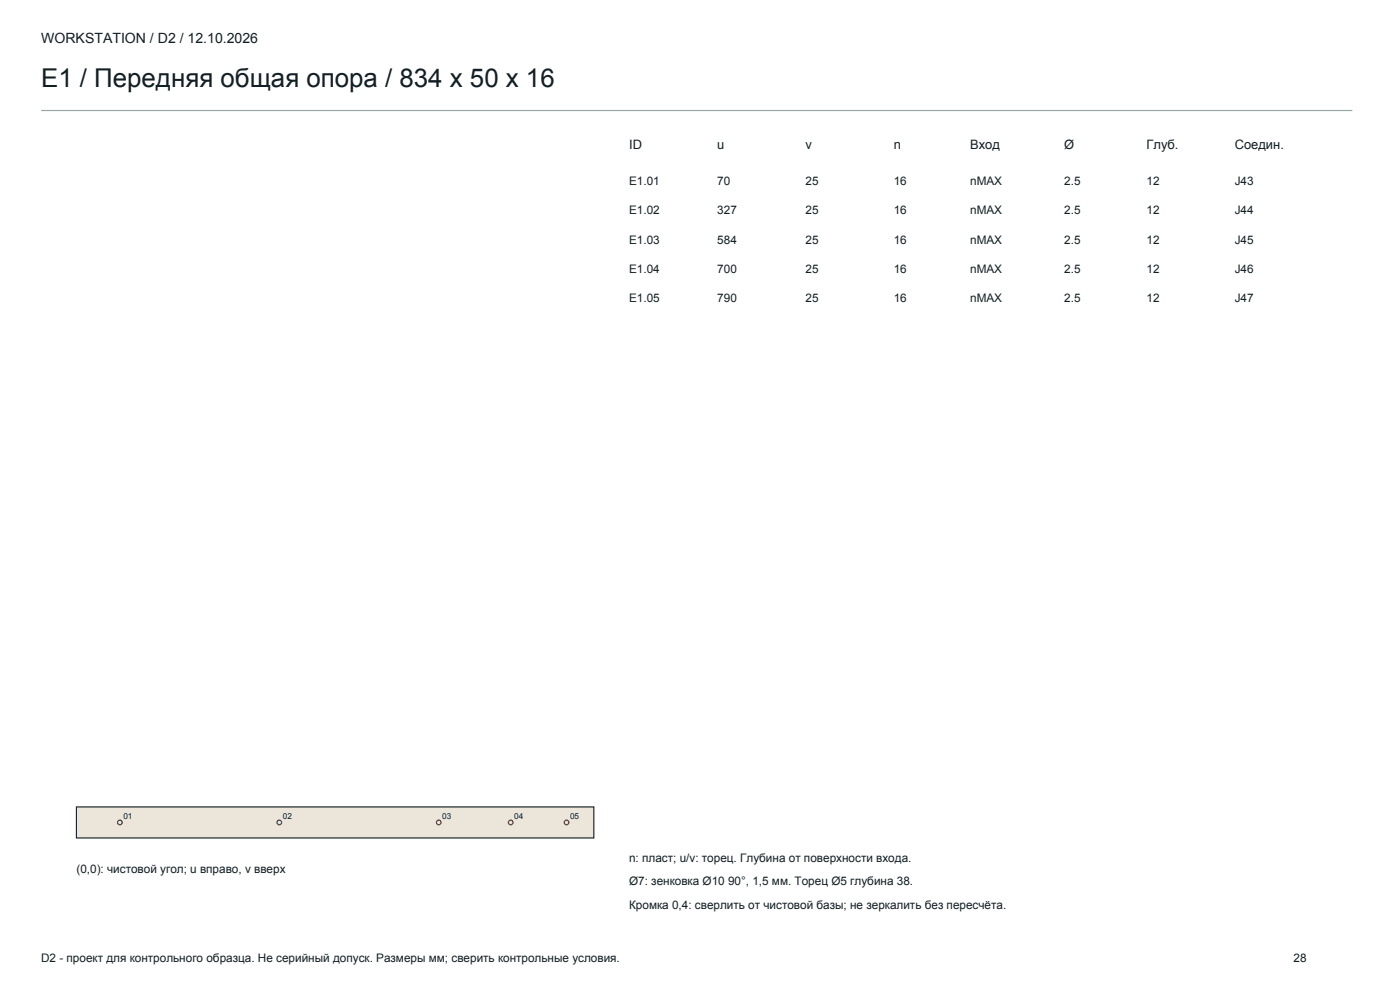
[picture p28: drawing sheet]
<svg xmlns="http://www.w3.org/2000/svg" width="420mm" height="297mm" viewBox="0 0 420 297" stroke-linecap="round" stroke-linejoin="round" font-family="sans-serif">
<defs><g id="words">
<text font-size="7.8" fill="#121f24" x="12.3" y="26.1">E1 / Передняя общая опора / 834 x 50 x 16</text>
<text font-size="4.2" fill="#121f24" x="12.3" y="13">WORKSTATION / D2 / 12.10.2026</text>
<g font-size="3.9" fill="#121f24">
<text x="188.7" y="44.8">ID</text>
<text x="215.2" y="44.8">u</text>
<text x="241.7" y="44.8">v</text>
<text x="268.1" y="44.8">n</text>
<text x="291" y="44.8">Вход</text>
<text x="319.3" y="44.8">Ø</text>
<text x="344" y="44.8">Глуб.</text>
<text x="370.4" y="44.8">Соедин.</text>
</g>
<g font-size="3.5" fill="#121f24">
<text x="188.7" y="55.3">E1.01</text>
<text x="215.2" y="55.3">70</text>
<text x="241.7" y="55.3">25</text>
<text x="268.1" y="55.3">16</text>
<text x="291" y="55.3">nMAX</text>
<text x="319.3" y="55.3">2.5</text>
<text x="344" y="55.3">12</text>
<text x="370.4" y="55.3">J43</text>
<text x="188.7" y="64.2">E1.02</text>
<text x="215.2" y="64.2">327</text>
<text x="241.7" y="64.2">25</text>
<text x="268.1" y="64.2">16</text>
<text x="291" y="64.2">nMAX</text>
<text x="319.3" y="64.2">2.5</text>
<text x="344" y="64.2">12</text>
<text x="370.4" y="64.2">J44</text>
<text x="188.7" y="73">E1.03</text>
<text x="215.2" y="73">584</text>
<text x="241.7" y="73">25</text>
<text x="268.1" y="73">16</text>
<text x="291" y="73">nMAX</text>
<text x="319.3" y="73">2.5</text>
<text x="344" y="73">12</text>
<text x="370.4" y="73">J45</text>
<text x="188.7" y="81.8">E1.04</text>
<text x="215.2" y="81.8">700</text>
<text x="241.7" y="81.8">25</text>
<text x="268.1" y="81.8">16</text>
<text x="291" y="81.8">nMAX</text>
<text x="319.3" y="81.8">2.5</text>
<text x="344" y="81.8">12</text>
<text x="370.4" y="81.8">J46</text>
<text x="188.7" y="90.6">E1.05</text>
<text x="215.2" y="90.6">790</text>
<text x="241.7" y="90.6">25</text>
<text x="268.1" y="90.6">16</text>
<text x="291" y="90.6">nMAX</text>
<text x="319.3" y="90.6">2.5</text>
<text x="344" y="90.6">12</text>
<text x="370.4" y="90.6">J47</text>
<text x="22.9" y="261.7">(0,0): чистовой угол; u вправо, v вверх</text>
<text x="188.7" y="258.2">n: пласт; u/v: торец. Глубина от поверхности входа.</text>
<text x="188.7" y="265.3">Ø7: зенковка Ø10 90°, 1,5 мм. Торец Ø5 глубина 38.</text>
<text x="188.7" y="272.3">Кромка 0,4: сверлить от чистовой базы; не зеркалить без пересчёта.</text>
<text x="12.3" y="288.2">D2 - проект для контрольного образца. Не серийный допуск. Размеры мм; сверить контрольные условия.</text>
<text x="388.1" y="288.2">28</text>
</g>
<g font-size="2.5" fill="#121f24">
<text x="37" y="245.4">01</text>
<text x="84.8" y="245.4">02</text>
<text x="132.7" y="245.4">03</text>
<text x="154.3" y="245.4">04</text>
<text x="171" y="245.4">05</text>
</g>
</g></defs>
<path d="M12.3 33.1h393.4" fill="none" stroke="#99a6a6" stroke-width=".35"/>
<path d="M22.9 241.8h155.3v9.3h-155.3z" fill-rule="evenodd" fill="#ebe6d9" stroke="#1a2629" stroke-width=".35"/>
<g fill="none" stroke="#b31f0f" stroke-width=".35">
<circle cx="36" cy="246.5" r=".71"/>
<circle cx="83.8" cy="246.5" r=".71"/>
<circle cx="131.6" cy="246.5" r=".71"/>
<circle cx="153.2" cy="246.5" r=".71"/>
<circle cx="170" cy="246.5" r=".71"/>
</g>
<use href="#words"/>
</svg>
